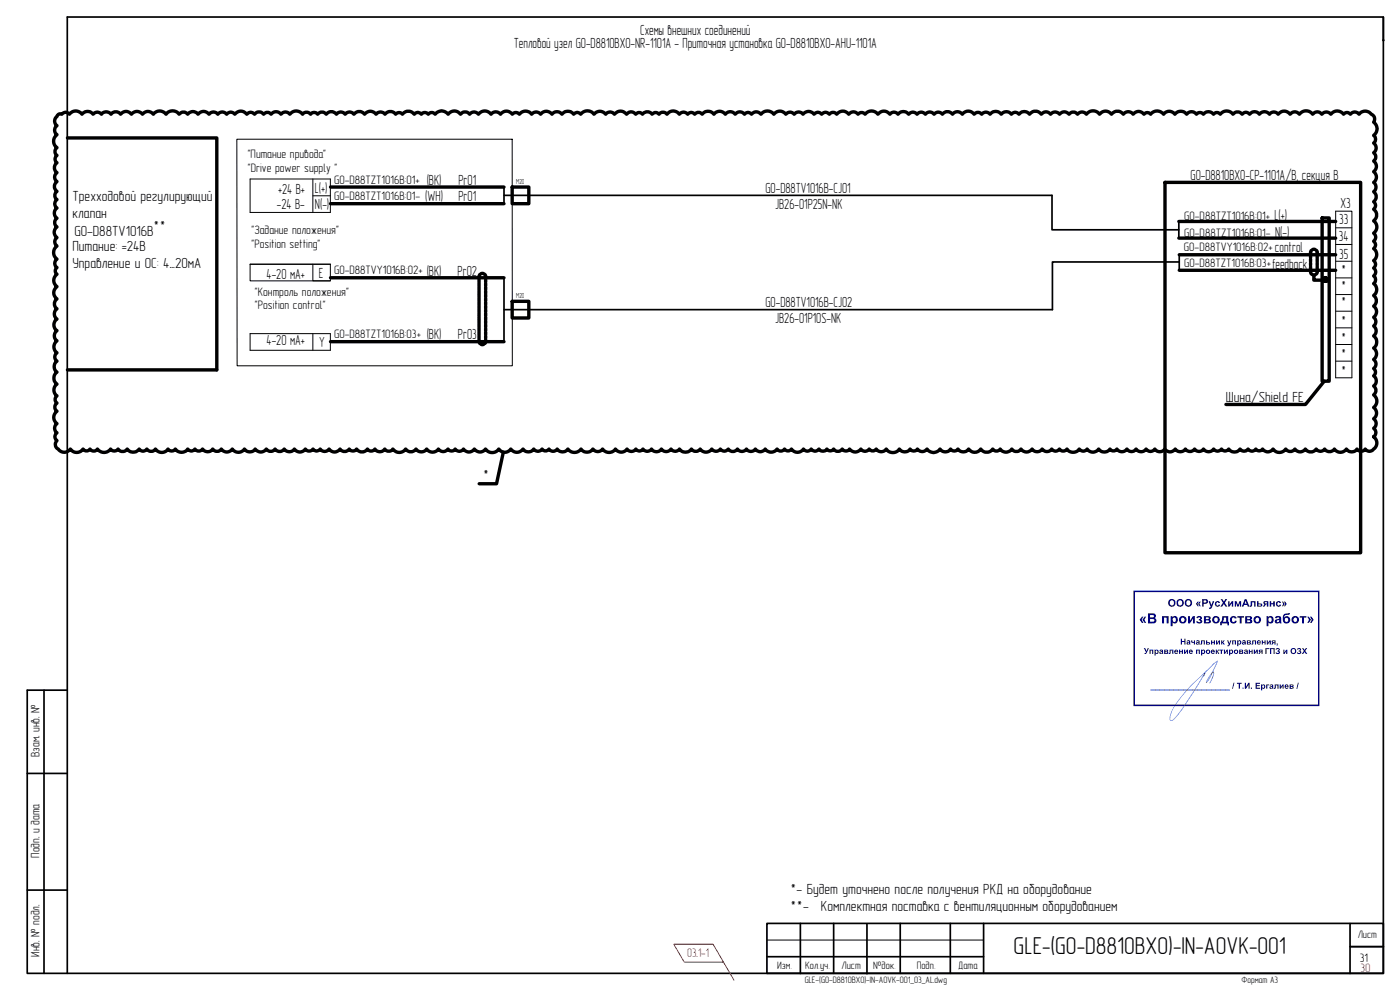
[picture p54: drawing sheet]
<svg xmlns="http://www.w3.org/2000/svg" width="420mm" height="297mm" viewBox="0 0 420 297" stroke-linecap="round" stroke-linejoin="round" font-family="sans-serif">
<defs><g id="words">
<text font-size="7.3" x="304.2" y="286.4">GLE-(G0-D8810BX0)-IN-AOVK-001</text>
<g font-size="4.4">
<text x="192.1" y="10.4">Схемы внешних соединений</text>
<text x="154.2" y="14.4">Тепловой узел G0-D8810BX0-NR-1101A - Приточная установка G0-D8810BX0-AHU-1101A</text>
<text x="83.4" y="58.1">+24 В+</text>
<text x="94.5" y="57.8">L(+)</text>
<text x="128.1" y="55.4">(BK)</text>
<text x="137.6" y="55.4">Pr01</text>
<text x="229.7" y="57.8">G0-D88TV1016B-CJ01</text>
<text x="357.3" y="54.1">G0-D8810BX0-CP-1101A/B, секция B</text>
<text x="21.8" y="60.3">Трехходовой регулирующий</text>
<text x="21.8" y="65.3">клапан</text>
<text x="83.1" y="62.9">-24 В-</text>
<text x="94.5" y="62.6">N(-)</text>
<text x="127.6" y="60.4">(WH)</text>
<text x="137.6" y="60.4">Pr01</text>
<text x="232.6" y="62.7">JB26-01P25N-NK</text>
<text x="402.3" y="62.5">X3</text>
<text x="22.3" y="70.7">G0-D88TV1016B</text>
<text x="46" y="69.2">**</text>
<text x="382.5" y="66.2">L(+)</text>
<text x="382.7" y="71.1">N(-)</text>
<text x="401.9" y="67.3">33</text>
<text x="21.8" y="75.3">Питание: =24В</text>
<text x="382.6" y="75.7">control</text>
<text x="401.8" y="72.4">34</text>
<text x="401.9" y="77.6">35</text>
<text x="21.8" y="80.3">Управление и ОС: 4...20мА</text>
<text x="80" y="83.6">4-20 мА+</text>
<text x="95.7" y="83.4">E</text>
<text x="128.1" y="82.7">(BK)</text>
<text x="137.3" y="82.7">Pr02</text>
<text x="381.8" y="80.7">feedback</text>
<text x="402.5" y="82.6">*</text>
<text x="402.5" y="87.2">*</text>
<text x="229.7" y="92.1">G0-D88TV1016B-CJ02</text>
<text x="402.5" y="92.1">*</text>
<text x="128.1" y="101.8">(BK)</text>
<text x="137.4" y="101.8">Pr03</text>
<text x="232.6" y="97">JB26-01P10S-NK</text>
<text x="402.5" y="97.8">*</text>
<text x="80" y="103.4">4-20 мА+</text>
<text x="95.8" y="104">Y</text>
<text x="402.5" y="102.9">*</text>
<text x="402.5" y="107.9">*</text>
<text x="402.5" y="112.9">*</text>
<text x="367.9" y="120.7">Шина/Shield FE</text>
<text x="144.9" y="144.1">*</text>
<text x="237.2" y="268.4">*- Будет уточнено после получения РКД на оборудование</text>
<text x="237.2" y="273.4">**-</text>
<text x="246.4" y="273.4">Комплектная поставка с вентиляционным оборудованием</text>
</g>
<g font-size="3.7">
<text x="74.3" y="47.4">&quot;Питание привода&quot;</text>
<text x="74.3" y="51.6">&quot;Drive power supply &quot;</text>
<text x="100.2" y="55.1">G0-D88TZT1016B:01+</text>
<text x="100.2" y="60.1">G0-D88TZT1016B:01-</text>
<text x="75.5" y="70.3">&quot;Задание положения&quot;</text>
<text x="355.4" y="66.1">G0-D88TZT1016B:01+</text>
<text x="355.4" y="71.1">G0-D88TZT1016B:01-</text>
<text x="75.5" y="74.5">&quot;Position setting&quot;</text>
<text x="355.3" y="75.3">G0-D88TVY1016B:02+</text>
<text x="100.2" y="82.3">G0-D88TVY1016B:02+</text>
<text x="355.3" y="80.1">G0-D88TZT1016B:03+</text>
<text x="76.5" y="88.7">&quot;Контроль положения&quot;</text>
<text x="76.5" y="92.8">&quot;Position control&quot;</text>
<text x="100.2" y="101.5">G0-D88TZT1016B:03+</text>
<text x="11.8" y="227.1" transform="rotate(-90 11.8 227.1)">Взам. инв. №</text>
<text x="11.8" y="257.3" transform="rotate(-90 11.8 257.3)">Подп. и дата</text>
<text x="11.8" y="287.1" transform="rotate(-90 11.8 287.1)">Инв. № подл.</text>
<text x="408.1" y="288.6">31</text>
</g>
<g font-size="3.7" fill="#f00">
<text x="206.3" y="287.1">03.1-1</text>
<text x="408.3" y="291.8">30</text>
</g>
<g font-size="3.2">
<text x="407.5" y="281.5">Лист</text>
<text x="233.2" y="290.7">Изм.</text>
<text x="241.6" y="290.7">Кол.уч.</text>
<text x="252.6" y="290.7">Лист</text>
<text x="262.1" y="290.7">№док.</text>
<text x="275.1" y="290.7">Подп.</text>
<text x="287.6" y="290.7">Дата</text>
</g>
<g font-size="2.8">
<text x="241.5" y="294.9">GLE-(G0-D8810BX0)-IN-AOVK-001_03_AL.dwg</text>
<text x="372.6" y="294.9">Формат А3</text>
</g>
<g font-size="2.2">
<text x="154.9" y="55.2">М20</text>
<text x="154.9" y="89.5">М20</text>
</g>
</g></defs>
<path d="M415.2 5.1v7M13.2 207.1v84.9M20.2 207.1h-12v84.9h407v-286.9h-395v286.9M8.2 232.1h12M8.2 267.1h12" fill="none" stroke="#000" stroke-width=".51"/>
<circle cx="415.2" cy="12.1" r=".22" fill="#000" stroke="#000" stroke-width=".3"/>
<g fill="none" stroke="#000" stroke-width="1">
<path d="M99.2 56.1h52.1M99.2 61.1h52.1M353.8 66.4h47.1M353.8 71.4h47.1M353.9 76.4h47M393.3 76.6v.8M393.3 77.7v.8M393.3 78.9v.7M393.3 80v.7M393.6 75.1l-.3 .5v.6M394 74.9h.7M395 75.1l.3 .3v.8"/>
<path d="M395.3 76.6v.8M395.3 77.7v.8M395.3 78.9v.7M395.3 80v.7M99.2 83.3h52.1M143.8 83.9v.8M143.8 85v.8M143.8 86.1v.8M143.8 87.3v.7M143.8 88.4v.7M143.8 89.5v.8M143.8 90.7v.7"/>
<path d="M143.8 91.8v.7M143.8 92.9v.7M143.8 94v.8M143.8 95.2v.7M143.8 96.3v.7M143.8 97.4v.8M143.8 98.5v.8M143.8 99.6v.8M144.1 82.3l-.3 .5v.7M144.4 82.1h.7M145.5 82.3l.3 .5v.7M145.8 83.9v.8"/>
<path d="M145.8 85v.8M145.8 86.1v.8M145.8 87.3v.7M145.8 88.4v.7M145.8 89.5v.8M145.8 90.7v.7M145.8 91.8v.7M145.8 92.9v.7M145.8 94v.8M145.8 95.2v.7M145.8 96.3v.7M145.8 97.4v.8"/>
<path d="M145.8 98.5v.8M145.8 99.6v.8M353.9 81.1h47M393.3 81.1v.6l.4 .6M394 82.5h.7M395.3 81.1v.8l-.3 .3M99.2 102.5h52.1M143.8 101.9v.7l.3 .5M143.8 100.8v.7M144.4 103.3h.7M145.8 101.9v.7l-.3 .5M145.8 100.8v.7"/>
</g>
<path d="M151.3 58.6h164.4v10.3h38.1M151.3 56.1v5M353.8 66.4v5M353.9 78.6h-38.1v14.3h-164.5M353.9 76.4v4.7M151.3 83.3v19.2" fill="none" stroke="#000" stroke-width=".51"/>
<path d="M400.9 63.4h4.8v50h-4.8zM400.9 68.4h4.8M400.9 73.3h4.8M400.9 78.4h4.8M400.9 83.4h4.8M400.9 88.4h4.8M400.9 93.4h4.8M400.9 98.4h4.8M400.9 103.4h4.8M400.9 108.4h4.8" fill="none" stroke="#000" stroke-width=".3"/>
<!-- layer: 0 -->
<path d="M17.2 34.6a1.01 1.01 0 0 1 1.3-.3 1.4 1.4 0 0 1 2.3 0 2.31 2.31 0 0 1 3.8 0 2.07 2.07 0 0 1 3.3 0 1.55 1.55 0 0 1 2.5 0 1.8 1.8 0 0 1 2.9 0 1.8 1.8 0 0 1 2.9 0 1.99 1.99 0 0 1 3.3 0 2.03 2.03 0 0 1 3.3 0 1.99 1.99 0 0 1 3.2 0 2.35 2.35 0 0 1 3.8 0 2.41 2.41 0 0 1 4 0 1.63 1.63 0 0 1 2.5 0 1.89 1.89 0 0 1 3.1 0 2.03 2.03 0 0 1 3.3 0 1.61 1.61 0 0 1 2.7 0 1.65 1.65 0 0 1 2.6 0 1.5 1.5 0 0 1 2.5 0 2.2 2.2 0 0 1 3.6 0 1.44 1.44 0 0 1 2.3 0 1.69 1.69 0 0 1 2.7 0 1.42 1.42 0 0 1 2.3 0 1.82 1.82 0 0 1 2.9 0 1.65 1.65 0 0 1 2.7 0 2.35 2.35 0 0 1 3.8 0 1.52 1.52 0 0 1 2.4 0 1.29 1.29 0 0 1 2.1 0 1.63 1.63 0 0 1 2.6 0 1.9 1.9 0 0 1 3.1 0 1.61 1.61 0 0 1 2.6 0 1.61 1.61 0 0 1 2.6 0 2.01 2.01 0 0 1 3.2 0 2.1 2.1 0 0 1 3.5 0 1.65 1.65 0 0 1 2.6 0 2.01 2.01 0 0 1 3.2 0 1.27 1.27 0 0 1 2.1 0 2.22 2.22 0 0 1 3.5 0 1.29 1.29 0 0 1 2.1 0 1.31 1.31 0 0 1 2.1 0 1.31 1.31 0 0 1 2.1 0 2.37 2.37 0 0 1 3.9 0 2.27 2.27 0 0 1 3.7 0 1.69 1.69 0 0 1 2.7 0 1.65 1.65 0 0 1 2.7 0 2.31 2.31 0 0 1 3.8 0 1.76 1.76 0 0 1 2.8 0 2.16 2.16 0 0 1 3.6 0 1.36 1.36 0 0 1 2.1 0 2.29 2.29 0 0 1 3.7 0 1.69 1.69 0 0 1 2.7 0 2.06 2.06 0 0 1 3.4 0 1.86 1.86 0 0 1 3 0 2.18 2.18 0 0 1 3.5 0 1.29 1.29 0 0 1 2.1 0 2.46 2.46 0 0 1 4 0 2.18 2.18 0 0 1 3.5 0 1.61 1.61 0 0 1 2.6 0 2.24 2.24 0 0 1 3.6 0 1.67 1.67 0 0 1 2.8 0 1.27 1.27 0 0 1 2 0 1.8 1.8 0 0 1 2.9 0 1.31 1.31 0 0 1 2.1 0 1.48 1.48 0 0 1 2.4 0 2.27 2.27 0 0 1 3.7 0 1.55 1.55 0 0 1 2.5 0 1.29 1.29 0 0 1 2.1 0 1.42 1.42 0 0 1 2.2 0 2.18 2.18 0 0 1 3.5 0 2.1 2.1 0 0 1 3.5 0 1.82 1.82 0 0 1 2.9 0 1.72 1.72 0 0 1 2.8 0 1.29 1.29 0 0 1 2.2 0 1.76 1.76 0 0 1 2.8 0 2.39 2.39 0 0 1 3.8 0 2.2 2.2 0 0 1 3.6 0 1.55 1.55 0 0 1 2.5 0 1.65 1.65 0 0 1 2.7 0 2.03 2.03 0 0 1 3.3 0 1.4 1.4 0 0 1 2.3 0 1.44 1.44 0 0 1 2.3 0 1.38 1.38 0 0 1 2.2 0 2.2 2.2 0 0 1 3.6 0 1.72 1.72 0 0 1 2.8 0 1.36 1.36 0 0 1 2.1 0 2.39 2.39 0 0 1 3.9 0 2.2 2.2 0 0 1 3.6 0 1.46 1.46 0 0 1 2.4 0 2.01 2.01 0 0 1 3.2 0 1.55 1.55 0 0 1 2.5 0 1.55 1.55 0 0 1 2.5 0 1.61 1.61 0 0 1 2.6 0 1.55 1.55 0 0 1 2.5 0 1.9 1.9 0 0 1 3.1 0 1.78 1.78 0 0 1 2.9 0 2.16 2.16 0 0 1 3.6 0 1.46 1.46 0 0 1 2.2 0 1.55 1.55 0 0 1 2.5 0 2.07 2.07 0 0 1 3.4 0 1.9 1.9 0 0 1 3 0 1.4 1.4 0 0 1 2.3 0 1.97 1.97 0 0 1 3.2 0 2.18 2.18 0 0 1 3.5 0 1.72 1.72 0 0 1 2.8 0 1.69 1.69 0 0 1 2.7 0 1.76 1.76 0 0 1 2.8 0 1.59 1.59 0 0 1 2.6 0 1.65 1.65 0 0 1 2.7 0 2.41 2.41 0 0 1 3.9 0 2.2 2.2 0 0 1 3.6 0 2.22 2.22 0 0 1 3.5 0 1.78 1.78 0 0 1 3 0 1.99 1.99 0 0 1 3.2 0 1.23 1.23 0 0 1 2 0 2.43 2.43 0 0 1 3.9 0 2.06 2.06 0 0 1 3.4 0 2.22 2.22 0 0 1 3.6 0 1.78 1.78 0 0 1 2.9 0 1.31 1.31 0 0 1 2 0 1.9 1.9 0 0 1 3.1 0 1.27 1.27 0 0 1 2 0 2.35 2.35 0 0 1 3.8 0 1.74 1.74 0 0 1 2.8 0 1.36 1.36 0 0 1 2.2 0 1.78 1.78 0 0 1 3 0 1.9 1.9 0 0 1 3 0 1.57 1.57 0 0 1 2.6 0 2.2 2.2 0 0 1 3.6 0 1.72 1.72 0 0 1 2.8 0 2.46 2.46 0 0 1 4 0 1.67 1.67 0 0 1 2.7 0 1.69 1.69 0 0 1 2.7 0 2.35 2.35 0 0 1 3.8 0 1.27 1.27 0 0 1 2.1 0 1.61 1.61 0 0 1 2.6 0 2.45 2.45 0 0 1 3.9 .1 1.54 1.54 0 0 1 .4 2.2 2.4 2.4 0 0 1 0 4 1.4 1.4 0 0 1 0 2.3 1.78 1.78 0 0 1 0 2.9 1.55 1.55 0 0 1 0 2.5 1.91 1.91 0 0 1 0 3.2 1.95 1.95 0 0 1 0 3.2 1.72 1.72 0 0 1 0 2.8 1.86 1.86 0 0 1 0 3 1.36 1.36 0 0 1 0 2.3 2.18 2.18 0 0 1 0 3.5 2.23 2.23 0 0 1 0 3.7 1.46 1.46 0 0 1 0 2.4 1.32 1.32 0 0 1 0 2.2 2.2 2.2 0 0 1 0 3.6 1.36 1.36 0 0 1 0 2.2 1.42 1.42 0 0 1 0 2.4 1.4 1.4 0 0 1 0 2.3 2.2 2.2 0 0 1 0 3.6 1.97 1.97 0 0 1 0 3.1 2.02 2.02 0 0 1 0 3.4 1.61 1.61 0 0 1 0 2.6 1.82 1.82 0 0 1 0 3 2.24 2.24 0 0 1 0 3.6 2.1 2.1 0 0 1 0 3.5 1.63 1.63 0 0 1 0 2.7 1.38 1.38 0 0 1 0 2.2 1.85 1.85 0 0 1 0 3 1.65 1.65 0 0 1 0 2.7 2.31 2.31 0 0 1 0 3.7 2.06 2.06 0 0 1 0 3.4 1.74 1.74 0 0 1 0 2.9 1.53 1.53 0 0 1 0 2.5 2.38 2.38 0 0 1 .8 2.9 2.38 2.38 0 0 1-2.6 1.4l-.7-.6-.2 .3a1.49 1.49 0 0 1-2.3-.3 1.91 1.91 0 0 1-3.1 0 2.15 2.15 0 0 1-3.6 0 1.78 1.78 0 0 1-2.9 0 1.53 1.53 0 0 1-2.6 0 1.99 1.99 0 0 1-3.2 0 1.87 1.87 0 0 1-3.2 0 1.67 1.67 0 0 1-2.7 0 2.29 2.29 0 0 1-3.8 0 1.87 1.87 0 0 1-3.2 0 1.21 1.21 0 0 1-2 0 1.38 1.38 0 0 1-2.3 0 1.46 1.46 0 0 1-2.4 0 2.06 2.06 0 0 1-3.4 0 1.28 1.28 0 0 1-2.2 0 1.42 1.42 0 0 1-2.4 0 1.85 1.85 0 0 1-3 0 1.6 1.6 0 0 1-2.7 0 1.67 1.67 0 0 1-2.7 0 1.85 1.85 0 0 1-3.1 0 1.91 1.91 0 0 1-3.2 0 1.77 1.77 0 0 1-2.9 0 1.56 1.56 0 0 1-2.6 0 1.81 1.81 0 0 1-3 0 1.62 1.62 0 0 1-2.8 0 1.81 1.81 0 0 1-3 0 1.25 1.25 0 0 1-2.1 0 2.06 2.06 0 0 1-3.4 0 2.08 2.08 0 0 1-3.4 0 1.42 1.42 0 0 1-2.4 0 2.23 2.23 0 0 1-3.7 0 1.36 1.36 0 0 1-2.2 0 1.38 1.38 0 0 1-2.4 0 1.74 1.74 0 0 1-2.8 0 1.81 1.81 0 0 1-3 0 2.02 2.02 0 0 1-3.4 0 1.67 1.67 0 0 1-2.7 0 2.08 2.08 0 0 1-3.5 0 1.36 1.36 0 0 1-2.3 0 2.2 2.2 0 0 1-3.6 0 2.19 2.19 0 0 1-3.6 0 1.95 1.95 0 0 1-3.2 0 1.32 1.32 0 0 1-2.2 0 1.91 1.91 0 0 1-3.2 0 2.32 2.32 0 0 1-3.9 0 1.74 1.74 0 0 1-2.9 0 1.32 1.32 0 0 1-2.2 0 1.95 1.95 0 0 1-3.2 0 2.36 2.36 0 0 1-3.9 0 1.81 1.81 0 0 1-3 0 1.29 1.29 0 0 1-2.1 0 1.49 1.49 0 0 1-2.5 0 2.06 2.06 0 0 1-3.4 0 1.32 1.32 0 0 1-2.2 0 1.57 1.57 0 0 1-2.6 0 1.21 1.21 0 0 1-2 0 1.42 1.42 0 0 1-2.4 0 1.38 1.38 0 0 1-2.3 0 1.38 1.38 0 0 1-2.4 0 2.15 2.15 0 0 1-3.6 0 1.25 1.25 0 0 1-2 0 1.36 1.36 0 0 1-2.3 0 2.16 2.16 0 0 1-3.5 0 1.77 1.77 0 0 1-3 0 1.6 1.6 0 0 1-2.7 0 1.63 1.63 0 0 1-2.7 0 1.67 1.67 0 0 1-2.7 0 1.42 1.42 0 0 1-2.4 0 1.57 1.57 0 0 1-2.6 0 2.08 2.08 0 0 1-3.5 0 1.61 1.61 0 0 1-2.6 0 2.2 2.2 0 0 1-3.6 0 1.53 1.53 0 0 1-2.5 0 1.74 1.74 0 0 1-2.9 0 1.77 1.77 0 0 1-3 0 1.57 1.57 0 0 1-2.5 0 1.24 1.24 0 0 1-2.2 0 1.6 1.6 0 0 1-2.6 0 2.08 2.08 0 0 1-3.5 0 2.33 2.33 0 0 1-3.9 0 1.78 1.78 0 0 1-2.9 0 2.16 2.16 0 0 1-3.5 0 2.41 2.41 0 0 1-4 0 1.95 1.95 0 0 1-3.2 0 1.45 1.45 0 0 1-2.4 0 1.25 1.25 0 0 1-2.1 0 1.49 1.49 0 0 1-2.5 0 1.95 1.95 0 0 1-3.2 0 2.23 2.23 0 0 1-3.7 0 2.15 2.15 0 0 1-3.6 0 2.4 2.4 0 0 1-4 0 2.02 2.02 0 0 1-3.3 0 1.94 1.94 0 0 1-3.3 0 1.49 1.49 0 0 1-2.5 0 1.28 1.28 0 0 1-2.1 0 1.74 1.74 0 0 1-2.9 0 2.12 2.12 0 0 1-3.5 0 1.95 1.95 0 0 1-3.3 0 1.89 1.89 0 0 1-3 0 2.33 2.33 0 0 1-3.9 0 1.46 1.46 0 0 1-2.4 0 1.77 1.77 0 0 1-3 0 1.36 1.36 0 0 1-2.2 0 1.99 1.99 0 0 1-3.3 0 1.32 1.32 0 0 1-2.2 0 1.67 1.67 0 0 1-2.7 0 1.98 1.98 0 0 1-3.3 0 1.6 1.6 0 0 1-2.7 0 1.28 1.28 0 0 1-2.2 0 1.4 1.4 0 0 1-2.2 0 1.98 1.98 0 0 1-3.4 0 1.85 1.85 0 0 1-3 0 1.67 1.67 0 0 1-2.7 0 1.61 1.61 0 0 1-2.7 0 2.02 2.02 0 0 1-3.3 0 1.95 1.95 0 0 1-3.2 0 2.19 2.19 0 0 1-3.7 0 1.98 1.98 0 0 1-3.3 0 1.57 1.57 0 0 1-2.6 0 1.85 1.85 0 0 1-3 0 1.4 1.4 0 0 1-2.3 0 1.28 1.28 0 0 1-2.2 0 2.27 2.27 0 0 1-3.7 0 1.32 1.32 0 0 1-2.2 0 2.25 2.25 0 0 1-3.7 0 1.57 1.57 0 0 1-2.6 0 1.35 1.35 0 0 1-2.3 0 2.2 2.2 0 0 1-3.6 0 1.67 1.67 0 0 1-2.8 0 1.36 1.36 0 0 1-2.2 0 2.41 2.41 0 0 1-3.9 0 1.36 1.36 0 0 1-2.3 0 1.25 1.25 0 0 1-2.1 0 2.29 2.29 0 0 1-3.8 0 2.35 2.35 0 0 1-3.9-.1 1.61 1.61 0 0 1-.1-2.4 1.38 1.38 0 0 1 0-2.3 1.67 1.67 0 0 1 0-2.8 2.27 2.27 0 0 1 0-3.7 1.5 1.5 0 0 1 0-2.5 1.33 1.33 0 0 1 0-2.1 2.12 2.12 0 0 1 0-3.5 2.2 2.2 0 0 1 0-3.6 2.03 2.03 0 0 1 0-3.3 1.49 1.49 0 0 1 0-2.5 2.2 2.2 0 0 1 0-3.6 1.85 1.85 0 0 1 0-3.1 2.08 2.08 0 0 1 0-3.5 1.89 1.89 0 0 1 0-3 1.82 1.82 0 0 1 0-3 2.23 2.23 0 0 1 0-3.7 2.27 2.27 0 0 1 0-3.7 1.23 1.23 0 0 1 0-2 1.53 1.53 0 0 1 0-2.5 2.41 2.41 0 0 1 0-4 1.53 1.53 0 0 1 0-2.5 1.91 1.91 0 0 1 0-3.2 1.61 1.61 0 0 1 0-2.6 1.85 1.85 0 0 1 0-3.1 1.53 1.53 0 0 1 0-2.5 1.5 1.5 0 0 1 0-2.5 1.82 1.82 0 0 1 0-2.9 1.6 1.6 0 0 1 0-2.7 1.82 1.82 0 0 1 0-3 1.32 1.32 0 0 1 0-2.2 1.44 1.44 0 0 1 0-2.3 2.37 2.37 0 0 1 0-3.9 1.63 1.63 0 0 1 0-2.7 1.81 1.81 0 0 1 0-2.9zM20.2 41.4h44.9v69.6h-44.9M153.7 56.1h5v5h-5zM349.6 54.7h58.7v111.1h-58.7zM396.8 65.4h2.1v49h-2.1zM153.7 90.4h5v5h-5zM394.3 82.5v1.6h3.4M397.4 114.4l-5.6 7h-23.9M151 135.7l-2 9.4h-5.2" fill="none" stroke="#000" stroke-width="1"/>
<g fill="#000" stroke="#000" stroke-width=".3">
<path d="M397.7 83l.3 .1zM397.6 83.1h.4z"/>
<path d="M397.6 83.1h.6zM397.4 83.1h.8z"/>
<path d="M397.6 84.7h.4zM397.6 84.7h.2z"/>
<path d="M397.4 83.1l.9 .1zM397.3 83.2h1z"/>
<path d="M397.4 84.7h.8zM397.4 84.7h.6z"/>
<path d="M397.3 83.2l1.1 .1zM397.3 83.2l1.1 .1h-1.2z"/>
<path d="M397.3 84.6h1zM397.3 84.6l.9 .1z"/>
<path d="M397.2 83.3l1.3 .1zM397 83.4h1.5z"/>
<path d="M397.2 84.5h1.2zM397.2 84.5l1.1 .1z"/>
<path d="M397 83.4l1.6 .2-.1-.2zM397 83.4l1.6 .2h-1.6z"/>
<path d="M397 84.4h1.5zM397 84.4l1.4 .1z"/>
<path d="M397 83.6l1.6 .1zM397 83.6l1.6 .1z"/>
<path d="M397 84.2l1.5 .2 .1-.2zM397 84.2l1.5 .2h-1.5z"/>
<path d="M397 83.7l1.7 .2-.1-.2zM397 83.7l1.7 .2h-1.8z"/>
<path d="M397 84.1h1.6zM397 84.1l1.6 .1z"/>
<path d="M396.9 83.9l1.7 .2 .1-.2zM396.9 83.9l1.7 .2h-1.6z"/>
</g>
<path d="M71.1 41.8h82.6l.1 68h-82.6zM75.1 53.7h24v10h-24zM93.9 58.7h5.2M93.9 53.7v10M75.1 79.3h24v5h-24zM93.9 79.3v5h5.2M75.1 100.1h24v5h-24zM93.9 100.1v5M230.2 282.1h65" fill="none" stroke="#000" stroke-width=".3"/>
<path d="M230.2 277.1h185v14.9h-185zM240.2 277.1v15M250.2 277.1v14.9M260.2 277.2v15M270.2 277.1v14.9M285.2 277.1v14.9M295.2 277.1v14.9M405.2 277.1v15M230.2 287h65" fill="none" stroke="#000" stroke-width=".51"/>
<path d="M405.2 284h10" fill="none" stroke="#000" stroke-width=".59"/>
<path d="M340.4 177.4h55.4v34.2h-55.4z" fill="none" stroke="#000080" stroke-width=".45"/>
<g fill="#000080">
<path d="M342.7 185h.5l-.6 1 .6 .9h-.5l-.7-.9zM343.5 185h.5l-.6 1 .6 .9h-.5l-.6-.9zM344.5 184h1.2a.8 .8 0 0 1 1.1 .4 .8 .8 0 0 1-.3 1 .89 .89 0 0 1 .5 1.3 .89 .89 0 0 1-1.3 .3h-1.2zM345.1 184.5v.7a.88 .88 0 0 0 1.2-.3 .86 .86 0 0 0-1.2-.4zM345.1 185.7v.8h.9a.44 .44 0 0 0 .4-.6 .44 .44 0 0 0-.6-.2zM348.8 184.9h1.9v2.1h-.6v-1.7h-.8v1.7h-.5zM351.3 184.9h.6v.3a1.03 1.03 0 0 1 1.5 0 1.03 1.03 0 0 1-.1 1.5 .84 .84 0 0 1-1.4 .1v1.1h-.6zM352.1 185.4a.63 .63 0 0 0-.2 .9 .63 .63 0 0 0 .9 .2 .63 .63 0 0 0 .1-.9 .63 .63 0 0 0-.8-.2zM353.8 186a1.15 1.15 0 0 1 2.3 0 1.15 1.15 0 0 1-2.3 0zM354.6 185.5a.66 .66 0 0 0 0 1 .66 .66 0 0 0 1-.2 .66 .66 0 0 0-.4-1zM356.6 184.9h.5v1.3l.9-1.3h.6v2.1h-.6v-1.3l-.9 1.3h-.5zM359.3 185a.74 .74 0 0 1 1-.2 .74 .74 0 0 1 .2 1.1h-.2a.62 .62 0 0 1 .5 .9 .62 .62 0 0 1-.9 .3l-.5-.1-.5-.5 .6-.1 .3 .3 .4-.1v-.3l-.4-.2 .1-.3a.28 .28 0 0 0 .3-.3 .28 .28 0 0 0-.3-.3l-.4 .3-.5-.1zM361.3 184.9h1.3a.59 .59 0 0 1 .7 .2 .59 .59 0 0 1 0 .7l-.3 .1a.58 .58 0 0 1 .4 .7 .58 .58 0 0 1-.7 .4h-1.4zM361.9 185.2v.6l.9-.2-.1-.3zM361.9 186.1v.6l.9-.2-.1-.3zM363.8 186a1.15 1.15 0 0 1 2.3 0 1.15 1.15 0 0 1-2.3 0zM364.5 185.5a.66 .66 0 0 0 0 1 .66 .66 0 0 0 1-.2 .66 .66 0 0 0-.4-1zM366.8 184.9h1.8l.2 2.7h-.4v-.6h-1.7v.6h-.5v-1a1.48 1.48 0 0 0 .6-1.7zM367.3 185.3l-.3 1.3h1v-1.3zM369.4 185.1a1.06 1.06 0 0 1 1.8 .4l-.6 .1-.1-.2a.56 .56 0 0 0-.7 .1 .56 .56 0 0 0-.1 .7l.5 .4 .4-.4 .6 .1a1.12 1.12 0 0 1-1.7 .6 1.12 1.12 0 0 1-.1-1.8zM371.3 184.9h2v.4h-.7v1.7h-.5v-1.7h-.8zM373.7 184.9h1.3a.59 .59 0 0 1 .6 .2 .59 .59 0 0 1 .1 .7l-.3 .1a.58 .58 0 0 1 .4 .7 .58 .58 0 0 1-.7 .4h-1.4zM374.3 185.2v.6l.9-.2-.1-.3zM374.3 186.1v.6l.9-.2-.1-.3zM376.2 186a1.15 1.15 0 0 1 2.3 0 1.15 1.15 0 0 1-2.3 0zM376.9 185.5a.66 .66 0 0 0 0 1 .66 .66 0 0 0 1-.2 .66 .66 0 0 0-.4-1zM380.1 184.9h.5v.3a1.03 1.03 0 0 1 1.5 0 1.03 1.03 0 0 1-.1 1.5 .84 .84 0 0 1-1.3 .1v1.1h-.6zM380.8 185.4a.63 .63 0 0 0-.1 .9 .63 .63 0 0 0 .8 .2 .63 .63 0 0 0 .2-.9 .63 .63 0 0 0-.9-.2zM382.9 185a.94 .94 0 0 1 1-.2 .94 .94 0 0 1 .6 .9l.1 1.3h-.5l-.1-.2a.73 .73 0 0 1-1.3 .1 .73 .73 0 0 1 .7-1.1l.5-.2a.4 .4 0 0 0-.3-.4 .4 .4 0 0 0-.5 .3l-.5-.1zM383.3 186.2l-.2 .2a.44 .44 0 0 0 .6 .2 .44 .44 0 0 0 .2-.6zM385.3 184.4l.6-.3 1.2-.1-.1 .4-.7 .1a.76 .76 0 0 0-.9 .9 1.1 1.1 0 0 1 1.6 0 1.1 1.1 0 0 1-.2 1.6 1.1 1.1 0 0 1-1.6-.3 2.56 2.56 0 0 1 .1-2.3zM385.6 186a.59 .59 0 0 0 1.1 0 .59 .59 0 0 0-1.1 0zM387.6 186a1.15 1.15 0 0 1 2.3 0 1.15 1.15 0 0 1-2.3 0zM388.3 185.5a.66 .66 0 0 0 0 1 .66 .66 0 0 0 1-.2 .66 .66 0 0 0-.4-1zM390.1 184.9h2v.4h-.7v1.7h-.6v-1.7h-.7zM393.1 185h.5l.7 1-.7 .9h-.5l.6-.9zM392.3 185h.5l.6 1-.6 .9h-.5l.6-.9z"/>
<path d="M354.4 191.6h.3v.7h.7v-.7h.4v1.8h-.4v-.8h-.7v.8h-.3zM356.2 192.2a.56 .56 0 0 1 .6-.1 .56 .56 0 0 1 .4 .5l.1 .8-.4-.1a.42 .42 0 0 1-.6 .1 .42 .42 0 0 1-.1-.6l.7-.3-.2-.1-.6 .1zM356.5 192.9v.2l.2 .1 .2-.4zM357.5 192.1h.3l.1 .5 .2 .1h.2v-.6h.3v1.3h-.3v-.5a.58 .58 0 0 1-.7-.1 .58 .58 0 0 1-.1-.7zM359 192.2a.56 .56 0 0 1 .6-.1 .56 .56 0 0 1 .4 .5l.1 .8-.4-.1a.42 .42 0 0 1-.6 .1 .42 .42 0 0 1-.1-.6l.7-.3-.2-.1-.6 .1zM359.3 192.9v.2l.2 .1 .2-.4zM360.5 192.1h1.1v1.3h-.3v-1h-.5l-.1 .9-.5 .1v-.3h.2zM361.9 192.1h.4v.5l.8 .2v.5l-1.2 .1zM362.3 192.9v.3l.5-.1zM363.5 192.1h.3v.5h.5v-.5h.3v1.3h-.3v-.5h-.5v.5h-.3zM365 192.1h.3v.8l.5-.8h.3v1.3h-.3v-.8l-.5 .8h-.3zM366.5 192.1h.3v.5l.4-.4 .3-.1-.4 .6 .5 .7h-.4l-.4-.5v.5h-.3zM368.3 192.1h.3l.3 .9 .3-.9h.4l-.9 1.8h-.3l-.1-.3 .5-.2zM369.8 192.1h1.1v1.3h-.3v-1h-.5v1h-.3zM371.3 192.1h.3v.2a.58 .58 0 0 1 .8 .1 .58 .58 0 0 1 0 .7 .58 .58 0 0 1-.8 .1v.7h-.3zM371.6 192.8a.35 .35 0 0 0 .7 0 .35 .35 0 0 0-.7 0zM372.9 192.2a.56 .56 0 0 1 .6-.1 .56 .56 0 0 1 .4 .5v.8l-.3-.1a.42 .42 0 0 1-.7 .1 .42 .42 0 0 1 0-.6l.6-.3-.1-.1-.6 .1zM373.1 192.9v.2l.3 .1 .1-.4zM374.2 192.1l1.1 .1v1.1l-1.1 .1zM374.5 192.3v.3l.6-.1zM374.5 192.9v.3l.6-.1zM375.8 192.1h1.2v1.3h-.4v-1h-.4l-.1 .9-.5 .1v-.3h.2zM377.4 192.3a.62 .62 0 0 1 .7-.1 .62 .62 0 0 1 .3 .7h-.8l.2 .3 .6-.2a.65 .65 0 0 1-1 .3 .65 .65 0 0 1 0-1zM377.6 192.4v.2h.5l-.2-.2zM378.7 192.1h.3v.5h.5v-.5h.3v1.3h-.3v-.5h-.5v.5h-.3zM380.2 192.1h.3v.8l.5-.8h.4v1.3h-.4v-.8l-.5 .8h-.3zM381.7 192.3l1.1-.2v1.3h-.3v-.5l-.6 .5h-.4l.5-.6-.4-.2zM382 192.4v.2l.5 .1v-.4zM383.1 193.1h.4v.4l-.3 .3z"/>
<path d="M343.3 194.4h.4l.4 .9 .3-.9h.4l-1 1.8h-.3v-.3l.4-.2zM345 194.9h1.1v1.3h-.3v-1h-.5v1h-.3zM346.5 194.9h.3v.2a.58 .58 0 0 1 .8 .1 .58 .58 0 0 1 0 .7 .58 .58 0 0 1-.8 .1v.7h-.3zM346.8 195.6a.35 .35 0 0 0 .7 0 .35 .35 0 0 0-.7 0zM348.1 195a.56 .56 0 0 1 .6-.1 .56 .56 0 0 1 .3 .5l.1 .8-.4-.1a.42 .42 0 0 1-.6 .1 .42 .42 0 0 1 0-.6l.6-.3-.1-.1-.7 .1zM348.3 195.7v.2l.3 .1 .1-.4zM349.4 194.9l1.1 .1v1.1l-1.1 .1zM349.7 195.1v.3l.5-.1zM349.7 195.7v.3l.6-.1zM351 194.9h1.1v1.3h-.3v-1h-.5v.9l-.5 .1v-.3h.2zM352.6 195.1a.62 .62 0 0 1 .7-.1 .62 .62 0 0 1 .3 .7h-.9l.2 .3 .7-.2a.65 .65 0 0 1-1 .3 .65 .65 0 0 1 0-1zM352.8 195.2l-.1 .2h.5l-.1-.2zM353.9 194.9h.3v.5h.5v-.5h.3v1.3h-.3v-.5h-.5v.5h-.3zM355.4 194.9h.3v.8l.5-.8h.3v1.3h-.3v-.8l-.5 .8h-.3zM357 195.1a.62 .62 0 0 1 .7-.1 .62 .62 0 0 1 .3 .7h-.9l.3 .3 .6-.2a.65 .65 0 0 1-1 .3 .65 .65 0 0 1 0-1zM357.2 195.2l-.1 .2h.6l-.2-.2zM358.9 194.9h1.2v1.3h-.3v-1h-.5v1h-.4zM360.5 194.9h.3v.2a.58 .58 0 0 1 .7 .1 .58 .58 0 0 1 .1 .7 .58 .58 0 0 1-.8 .1v.7h-.3zM360.8 195.6a.35 .35 0 0 0 .7 0 .35 .35 0 0 0-.7 0zM361.9 195.6a.67 .67 0 0 1 1.3 0 .67 .67 0 0 1-1.3 0zM362.2 195.6a.4 .4 0 0 0 .8 0 .4 .4 0 0 0-.8 0zM363.6 195.1a.62 .62 0 0 1 .7-.1 .62 .62 0 0 1 .3 .7h-.9l.3 .3 .6-.2a.65 .65 0 0 1-1 .3 .65 .65 0 0 1 0-1zM363.8 195.2l-.1 .2h.6l-.2-.2zM364.9 194.9h.3v.5l.3-.4 .4-.1-.4 .6 .4 .7h-.3l-.4-.5v.5h-.3zM366 194.9h1.1v.3h-.4v1h-.3v-1h-.4zM367.3 194.9h.4v.8l.5-.8h.3v1.3h-.3v-.8l-.5 .8h-.4zM368.8 194.9h.4v.2a.58 .58 0 0 1 .7 .1 .58 .58 0 0 1 .1 .7 .58 .58 0 0 1-.8 .1v.7h-.4zM369.2 195.6a.35 .35 0 0 0 .7 0 .35 .35 0 0 0-.7 0zM370.3 195.6a.67 .67 0 0 1 1.3 0 .67 .67 0 0 1-1.3 0zM370.6 195.6a.4 .4 0 0 0 .8 0 .4 .4 0 0 0-.8 0zM371.9 194.9l1.1 .1v1.1l-1.1 .1zM372.2 195.1v.3l.5-.1zM372.2 195.7v.3l.6-.1zM373.5 195a.56 .56 0 0 1 .6-.1 .56 .56 0 0 1 .4 .5v.8l-.3-.1a.42 .42 0 0 1-.7 .1 .42 .42 0 0 1 0-.6l.6-.3-.1-.1-.6 .1zM373.7 195.7v.2l.3 .1 .1-.4zM374.8 194.9h.3v.5h.5v-.5h.4v1.3h-.4v-.5h-.5v.5h-.3zM376.3 194.9h.3v.8l.5-.8h.4v1.3h-.4v-.8l-.5 .8h-.3zM377.8 195.1l1.1-.2v1.3h-.3v-.5l-.6 .5h-.4l.5-.6-.3-.2zM378.2 195.2v.2l.4 .1v-.4z"/>
<path d="M379.7 194.5h1.2v.3h-.8v1.4h-.4zM381.1 194.5h1.5v1.7h-.4v-1.4h-.7v1.4h-.4zM383 194.6a.55 .55 0 0 1 .8-.2 .55 .55 0 0 1 .1 .8l-.1 .1a.59 .59 0 0 1 .1 .9 .59 .59 0 0 1-.9 0l-.2-.4 .3-.1a.32 .32 0 0 0 .4 .3 .32 .32 0 0 0 .2-.4l-.3-.1 .3-.7-.9 .1zM385.2 194.9h.3v.8l.5-.8h.3v1.3h-.3v-.8l-.5 .8h-.3zM387.3 195.3a.9 .9 0 0 1 1.8 0 .9 .9 0 0 1-1.8 0zM387.7 195.4a.55 .55 0 0 0 1.1 0 .55 .55 0 0 0-1.1 0zM389.4 194.6a.55 .55 0 0 1 .8-.2 .55 .55 0 0 1 .1 .8l-.1 .1a.59 .59 0 0 1 .1 .9 .59 .59 0 0 1-.9 0l-.2-.4 .3-.1a.32 .32 0 0 0 .4 .3 .32 .32 0 0 0 .2-.4l-.4-.1 .4-.7-.9 .1zM390.7 194.5h.5l.3 .5 .4-.5h.4l-.6 .8 .6 .9h-.4l-.4-.6-.4 .6h-.4l.6-.9z"/>
<path d="M345.2 206.9h1.5v.2h-1.5zM346.6 206.9h1.5v.2h-1.5zM348 206.9h1.5v.2h-1.5zM349.4 206.9h1.5v.2h-1.5zM350.8 206.9h1.5v.2h-1.5zM352.2 206.9h1.5v.2h-1.5zM353.6 206.9h1.5v.2h-1.5zM355 206.9h1.5v.2h-1.5zM356.4 206.9h1.5v.2h-1.5zM357.8 206.9h1.5v.2h-1.5zM359.2 206.9h1.5v.2h-1.5zM360.6 206.9h1.5v.2h-1.5zM362 206.9h1.5v.2h-1.5zM363.4 206.9h1.5v.2h-1.5zM364.8 206.9h1.5v.2h-1.5zM366.2 206.9h1.5v.2h-1.5zM367.6 206.9h1.5v.2h-1.5zM370.2 204.8h.3l-.5 1.9h-.2zM371.2 204.9h1.5v.3h-.6v1.4h-.3v-1.4h-.6zM372.9 206.3h.3v.3h-.3zM373.6 204.9h.3v1.2l.8-1.2h.3v1.7h-.3v-1.1l-.7 1.1h-.4zM375.4 206.3h.3v.3h-.3zM376.8 204.9h1.3v.3h-.9v.4h.9v.3h-.9v.4h1v.3h-1.4zM378.5 205.4h.3v.1a.59 .59 0 0 1 .8 .1 .59 .59 0 0 1 0 .8 .59 .59 0 0 1-.8 .1v.6h-.3zM378.8 206a.35 .35 0 0 0 .7 0 .35 .35 0 0 0-.7 0zM380 205.4h.9v.2h-.6v1h-.3zM381.1 205.5a.57 .57 0 0 1 .6-.2 .57 .57 0 0 1 .4 .5l.1 .8-.4-.1a.43 .43 0 0 1-.6 .1 .43 .43 0 0 1-.1-.6l.7-.2-.2-.2-.6 .1zM381.4 206.1v.3h.2l.2-.4zM382.6 205.4h1.1v1.2h-.3v-1h-.5l-.1 .9-.5 .1v-.2h.2zM384.1 205.4h.3v.8l.5-.8h.4v1.2h-.4v-.8l-.5 .8h-.3zM385.7 205.5a.63 .63 0 0 1 .7-.1 .63 .63 0 0 1 .3 .7h-.8l.2 .3 .6-.1a.66 .66 0 0 1-1 .2 .66 .66 0 0 1 0-1zM385.9 205.7v.2h.5l-.2-.3zM387 205.4h1.1l.1 1.2h-1.2zM387.4 205.6v.3l.5-.1zM387.4 206.1v.3l.5-.1zM389.5 204.8h.3l-.5 1.9h-.2z"/>
<path d="M350.6 180.9a1.15 1.15 0 0 1 2.3 0 1.15 1.15 0 0 1-2.3 0zM351.2 180.3a.71 .71 0 0 0 0 1.1 .71 .71 0 0 0 1.1-.2 .7 .7 0 0 0-.1-.9 .7 .7 0 0 0-1 0zM353.1 180.9a1.15 1.15 0 0 1 2.3 0 1.15 1.15 0 0 1-2.3 0zM353.7 180.3a.71 .71 0 0 0 0 1.1 .71 .71 0 0 0 1.1-.2 .7 .7 0 0 0-.2-.9 .7 .7 0 0 0-.9 0zM355.5 180.9a1.15 1.15 0 0 1 2.3 0 1.15 1.15 0 0 1-2.3 0zM356.2 180.3a.71 .71 0 0 0-.1 1.1 .71 .71 0 0 0 1.1-.2 .7 .7 0 0 0-.1-.9 .7 .7 0 0 0-.9 0zM359.4 180.5h.4l-.4 .7 .4 .7h-.4l-.5-.7zM360 180.5h.4l-.4 .7 .4 .7h-.4l-.5-.7zM360.8 179.8h.7a.75 .75 0 0 1 1 .6 .75 .75 0 0 1-.9 .8h-.3v.8h-.5zM361.3 180.1v.7h.5a.31 .31 0 0 0 .3-.3 .31 .31 0 0 0-.3-.3zM362.7 180.4h.5l.4 1.1 .4-1.1h.4l-.8 2-.3 .3h-.4l-.1-.4h.4l.1-.3zM364.8 180.6a.8 .8 0 0 1 1.3 .3h-.4l-.2-.2a.45 .45 0 0 0-.5 .6 .45 .45 0 0 0 .7 .2h.5a.84 .84 0 0 1-1.3 .4 .84 .84 0 0 1-.1-1.3zM366.3 179.8h.5l.5 .7 .5-.7h.5l-.7 1.1 .8 1.1h-.6l-.5-.8-.5 .8h-.6l.8-1.2zM368.6 180.4h.4v1l.7-1h.4v1.6h-.4v-1l-.7 1h-.4zM370.6 180.4h.5l.4 1.1 .4-1.1h.6v1.6h-.4v-1.1l-.4 1.1h-.4l-.4-1.1v1.1h-.3zM373.6 179.8h.5l.9 2.2h-.5l-.2-.5h-.9l-.2 .5h-.5zM373.8 180.3l-.3 .8h.6zM375.3 180.4h1.5v1.6h-.4v-1.3h-.6l-.1 1.2-.7 .1v-.3l.3-.1zM377.3 180.4h.4v.7l1 .1a.5 .5 0 0 1 .1 .6 .5 .5 0 0 1-.6 .2h-.9zM377.7 181.3v.4l.7-.1-.1-.2zM379.2 180.6l1.4-.2v1.6h-.4v-.7l-.7 .7h-.5l.5-.7-.4-.3zM379.6 180.7l.1 .3 .5 .1v-.4zM381.1 180.4h.4v.6h.6v-.6h.5v1.6h-.5v-.7h-.6v.7h-.4zM383.1 180.6a.8 .8 0 0 1 1.4 .3h-.5l-.2-.2a.45 .45 0 0 0-.5 .6 .45 .45 0 0 0 .7 .2h.5a.84 .84 0 0 1-1.3 .4 .84 .84 0 0 1-.1-1.3zM385.3 180.5h.4l.5 .7-.5 .7h-.4l.4-.7zM384.7 180.5h.4l.5 .7-.5 .7h-.4l.4-.7z"/>
</g>
<path d="M357.5 205.6l6.6-6.5 1.3-.9v.5l-1.3 2.7 .2 .2a5.3 5.3 0 0 1-1.3 3.4v-.1a5.3 5.3 0 0 0 1-3.1l-1.3 2.4-.8 .7 3.4-6.5a14.1 14.1 0 0 0-4.1 4.7l.1-.4-3.4 5.6a44.5 44.5 0 0 1-6 7.9l-.6 .1a2.78 2.78 0 0 1 .3-2.9 40.6 40.6 0 0 1 5.9-7.8zM357.8 205.5a31.3 31.3 0 0 0-6.3 8.5l-.3 1.4 .1 .7a3.9 3.9 0 0 0 2.2-1.8l4.7-6.9 3.1-5.3zM363.3 202.5l-1.2 2.1 1.3-2.2z" fill="#2049c9"/>
<path d="M202.2 283.3h11.8l3.1 5.4h-11.7zM217.2 288.7l3.1 5.4" fill="none" stroke="#f00" stroke-width=".3"/>
<use href="#words"/>
</svg>
